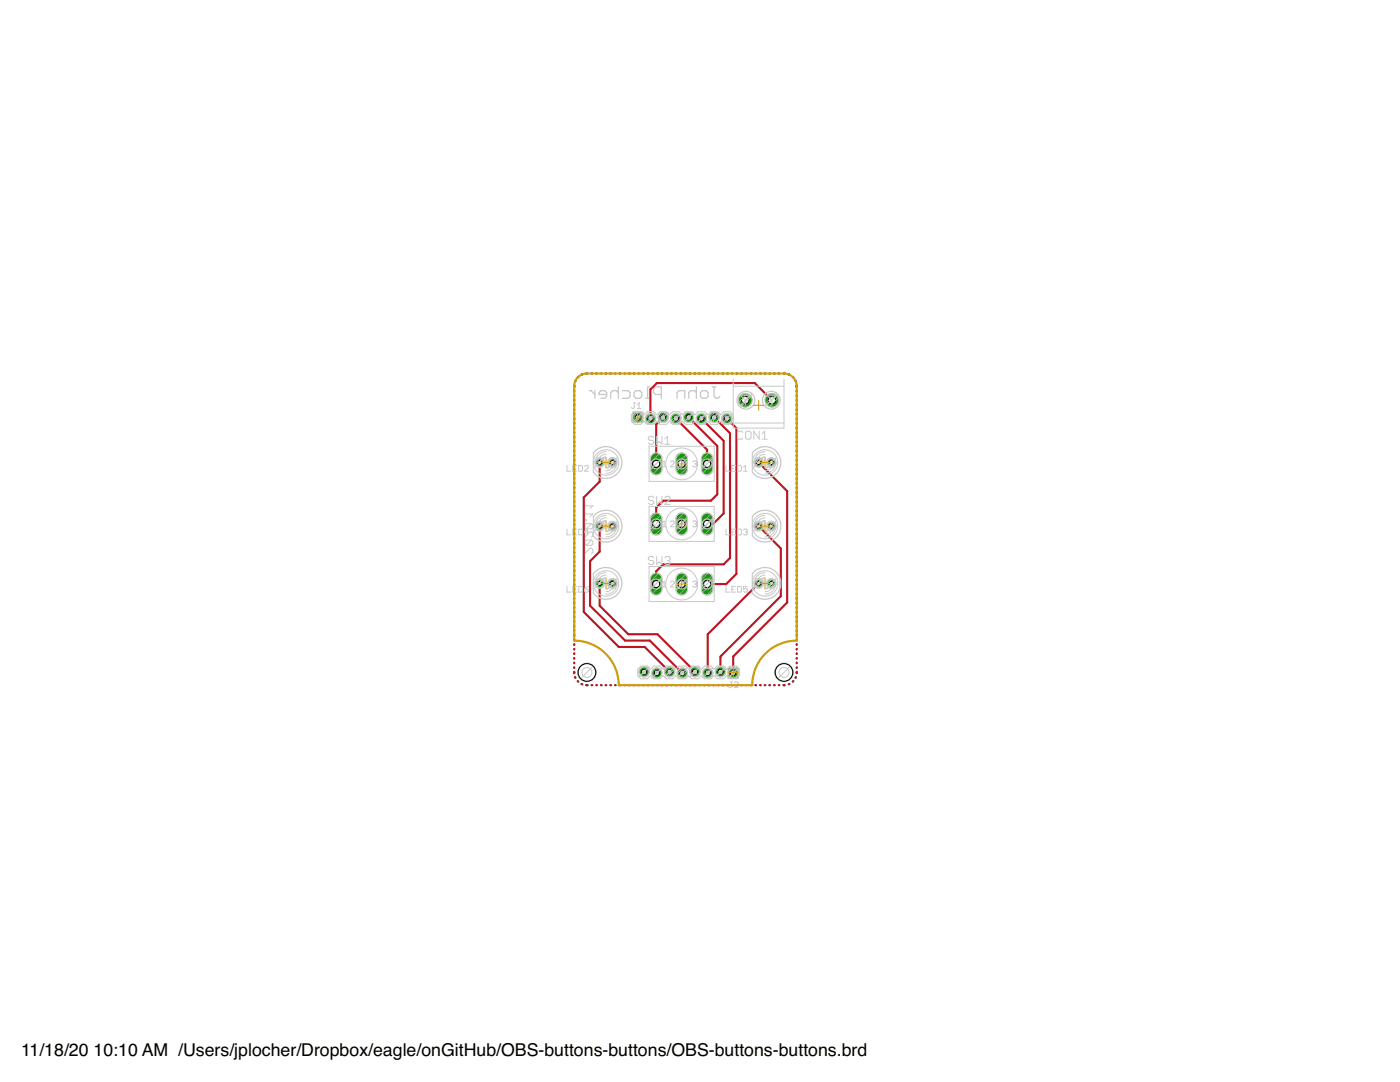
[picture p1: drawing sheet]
<svg xmlns="http://www.w3.org/2000/svg" width="279mm" height="216mm" viewBox="0 0 279 216" stroke-linecap="round" stroke-linejoin="round" font-family="sans-serif">
<defs><g id="words">
<g font-size="3.5">
<text x="4.2" y="210.7">11/18/20</text>
<text x="18.7" y="210.7">10:10 AM /Users/jplocher/Dropbox/eagle/onGitHub/OBS-buttons-buttons/OBS-buttons-buttons.brd</text>
</g>
</g></defs>
<g fill="none" stroke="#c8c8c8" stroke-width=".2">
<path d="M116.7 100.4v1.1M116.7 102v1.1M116.7 103.7h.3v.2h-.3zM116.7 106.1v1.1l1.1-1.1h.2l.3 .3v.5l-.3 .3M116.7 109.4v1l1.1-1h.2l.3 .3v.5l-.3 .2M116.7 102.6h1.6l-.5 .5M116.7 100.9h1.6l-.5 .6M118 104.5h-1l-.3 .3v.5l.3 .2M118 107.8h-1l-.3 .2v.5l.3 .3M118 104.5l.3 .3v.5l-.3 .2h-1M118 107.8l.3 .2v.5l-.3 .3h-1M118 107.8l-1 1"/>
<path d="M118 104.5l-1 1"/>
</g>
<g fill="none" stroke="#c8c8c8" stroke-width=".25">
<path d="M117.6 78h.4l.7 .7M118.7 78v1.5M121.1 78.7h-1.6v-.4l.4-.3h.8l.4 .3v.8l-.4 .4h-.8M123.4 78.3l-.4-.3h-.7l-.4 .3v1.2M123.4 77.2v2.3M124.2 78h1.1l.4 .3v.8l-.4 .4h-1.1M126.6 78.3l.3-.3h.8l.4 .3v.8l-.4 .4h-.8l-.3-.4zM128.9 79.5h.7M129.6 77.2h-.4v2.3M132 78.7h-1.2l-.3-.4v-.7l.3-.4h1.2v2.3M135.1 79.5v-1.2l.4-.3h1.2v1.5M139 78.3l-.4-.3h-.8l-.3 .3v1.2"/>
<path d="M139 77.2v2.3M139.8 78.3l.4-.3h.7l.4 .3v.8l-.4 .4h-.7l-.4-.4zM142.1 77.2h.8M142.5 77.2v1.9l.4 .4h.4l.4-.4"/>
</g>
<g fill="#c8c8c8" stroke="#c8c8c8" stroke-width=".2">
<circle cx="117.1" cy="134.2" r="1.84"/>
<circle cx="156.5" cy="134.2" r="1.84"/>
<circle cx="148.7" cy="79.9" r="1.38"/>
<circle cx="154.1" cy="79.9" r="1.38"/>
<circle cx="129.8" cy="83.5" r="1.04"/>
<circle cx="132.4" cy="83.3" r="1.04"/>
<circle cx="134.9" cy="83.5" r="1.04"/>
<circle cx="137.4" cy="83.3" r="1.04"/>
<circle cx="140" cy="83.5" r="1.04"/>
<circle cx="142.5" cy="83.3" r="1.04"/>
<circle cx="145.1" cy="83.5" r="1.04"/>
<circle cx="143.8" cy="134" r="1.04"/>
<circle cx="141.2" cy="134.3" r="1.04"/>
<circle cx="138.7" cy="134" r="1.04"/>
<circle cx="136.2" cy="134.3" r="1.04"/>
<circle cx="133.6" cy="134" r="1.04"/>
<circle cx="131.1" cy="134.3" r="1.04"/>
<circle cx="128.5" cy="134" r="1.04"/>
</g>
<g fill="#c8c8c8" stroke="#c8c8c8" stroke-width=".2">
<path d="M130.3 90.6a1.16 1.16 0 0 1 1.8 .8v2.4a1.16 1.16 0 0 1-1.1 1 1.16 1.16 0 0 1-1.2-1v-2.4z"/>
<path d="M135.3 90.6a1.16 1.16 0 0 1 1.9 .8v2.4a1.16 1.16 0 0 1-1.2 1 1.16 1.16 0 0 1-1.1-1v-2.4z"/>
<path d="M140.4 90.6a1.16 1.16 0 0 1 1.9 .8v2.4a1.16 1.16 0 0 1-1.2 1 1.16 1.16 0 0 1-1.1-1v-2.4z"/>
<path d="M130 102.8a1.16 1.16 0 0 1 1.3-.4 1.16 1.16 0 0 1 .8 1v2.4a1.16 1.16 0 0 1-1.1 1 1.16 1.16 0 0 1-1.2-1v-2.4z"/>
<path d="M135.1 102.8a1.16 1.16 0 0 1 1.2-.4 1.16 1.16 0 0 1 .9 1v2.4a1.16 1.16 0 0 1-1.2 1 1.16 1.16 0 0 1-1.1-1v-2.4z"/>
<path d="M140.2 102.8a1.16 1.16 0 0 1 1.2-.4 1.16 1.16 0 0 1 .9 1v2.4a1.16 1.16 0 0 1-1.2 1 1.16 1.16 0 0 1-1.1-1v-2.4z"/>
<path d="M130 114.8a1.16 1.16 0 0 1 1.3-.4 1.16 1.16 0 0 1 .8 .9v2.5a1.16 1.16 0 0 1-1.1 1 1.16 1.16 0 0 1-1.2-1v-2.5z"/>
<path d="M135.1 114.8a1.16 1.16 0 0 1 1.2-.4 1.16 1.16 0 0 1 .9 .9v2.5a1.16 1.16 0 0 1-1.2 1 1.16 1.16 0 0 1-1.1-1v-2.5z"/>
<path d="M140.2 114.8a1.16 1.16 0 0 1 1.2-.4 1.16 1.16 0 0 1 .9 .9v2.5a1.16 1.16 0 0 1-1.2 1 1.16 1.16 0 0 1-1.1-1v-2.5z"/>
<path d="M126.2 82.2h2.1v2.1h-2.1z"/>
<path d="M145.3 133.3h2.1v2h-2.1z"/>
<circle cx="153.9" cy="92.3" r=".83"/>
<circle cx="151.4" cy="92.3" r=".83"/>
<circle cx="122.2" cy="92.3" r=".83"/>
<circle cx="119.7" cy="92.3" r=".83"/>
<circle cx="153.9" cy="105" r=".83"/>
<circle cx="151.4" cy="105" r=".83"/>
<circle cx="122.2" cy="105" r=".83"/>
<circle cx="119.7" cy="105" r=".83"/>
<circle cx="153.9" cy="116.4" r=".83"/>
<circle cx="151.4" cy="116.4" r=".83"/>
<circle cx="122.2" cy="116.4" r=".83"/>
<circle cx="119.7" cy="116.4" r=".83"/>
</g>
<g fill="none" stroke="#3232c8" stroke-width=".42">
<path d="M114.6 76.9v.3M114.6 78v.1M114.6 78.9v.1M114.6 79.8v.1M114.8 76v.1M115.4 75.2l-.1 .1M116.2 74.7l-.1 .1M117 74.5h.3M118.1 74.5h.1M119 74.5h.1M119.9 74.5h.2M120.9 74.5h.1"/>
<path d="M121.8 74.5h.1M122.7 74.5h.2M123.7 74.5h.1M124.6 74.5h.1M125.5 74.5h.2M126.5 74.5h.1M127.4 74.5h.1M128.3 74.5h.2M129.3 74.5h.1M130.2 74.5h.1M131.1 74.5h.2M132.1 74.5h.1"/>
<path d="M133 74.5h.1M133.9 74.5h.2M134.9 74.5h.1M135.8 74.5h.1M136.7 74.5h.2M137.7 74.5h.1M138.6 74.5h.1M139.6 74.5h.1M140.5 74.5h.1M141.4 74.5h.1M142.3 74.5h.2M143.3 74.5h.1"/>
<path d="M144.2 74.5h.1M145.1 74.5h.2M146.1 74.5h.1M147 74.5h.1M148 74.5h.1M148.9 74.5h.1M149.8 74.5h.1M150.7 74.5h.2M151.7 74.5h.1M152.6 74.5h.1M153.5 74.5h.2M154.5 74.5h.1"/>
<path d="M155.4 74.5h.1M156.4 74.5h.2M157.4 74.7l.1 .1M158.2 75.2l.1 .1M158.8 76v.1M159 76.9v.3M159 78v.1M159 78.9v.1M159 79.8v.1M114.6 80.7v.1M114.6 81.7v.1M114.6 82.6v.1"/>
<path d="M114.6 83.5v.1M114.6 84.4v.1M114.6 85.3v.1M114.6 86.3v.1M114.6 87.2v.1M114.6 88.1v.1M114.6 89v.1M114.6 89.9v.1M114.6 90.8v.2M114.6 91.8v.1M114.6 92.7v.1M114.6 93.6v.1"/>
<path d="M114.6 94.5v.1M114.6 95.5v.1M114.6 96.4v.1M114.6 97.3v.1M114.6 98.2v.1M114.6 99.1v.1M159 80.7v.1M159 81.7v.1M159 82.6v.1M159 83.5v.1M159 84.4v.1M159 85.3v.1"/>
<path d="M159 86.3v.1M159 87.2v.1M159 88.1v.1M159 89v.1M159 89.9v.1M159 90.8v.2M159 91.8v.1M159 92.7v.1M159 93.6v.1M159 94.5v.1M159 95.5v.1M159 96.4v.1"/>
<path d="M159 97.3v.1M159 98.2v.1M159 99.1v.1M114.6 100.1v.1M114.6 101v.1M114.6 101.9v.1M114.6 102.8v.1M114.6 103.7v.1M114.6 104.6v.2M114.6 105.6v.1M114.6 106.5v.1M114.6 107.4v.1"/>
<path d="M114.6 108.3v.1M114.6 109.2v.1M114.6 110.2v.1M114.6 111.1v.1M114.6 112v.1M114.6 112.9v.1M114.6 113.8v.1M114.6 114.8v.1M114.6 115.7v.1M114.6 116.6v.1M114.6 117.5v.1M114.6 118.4v.2"/>
<path d="M114.6 119.4v.1M159 100.1v.1M159 101v.1M159 101.9v.1M159 102.8v.1M159 103.7v.1M159 104.6v.2M159 105.6v.1M159 106.5v.1M159 107.4v.1M159 108.3v.1M159 109.2v.1"/>
<path d="M159 110.2v.1M159 111.1v.1M159 112v.1M159 112.9v.1M159 113.8v.1M159 114.8v.1M159 115.7v.1M159 116.6v.1M159 117.5v.1M159 118.4v.2M159 119.4v.1M114.6 120.3v.1"/>
<path d="M114.6 121.2v.1M114.6 122.1v.1M114.6 123v.1M114.6 124v.1M114.6 124.9v.1M114.6 125.8v.1M114.6 126.7v.1M114.6 127.6v.1M114.6 128.5v.2M114.6 129.5v.1M114.6 130.4v.1M114.6 131.3v.1"/>
<path d="M114.6 132.2v.1M114.6 133.2v.1M114.6 134.1v.2M114.8 135.1v.2M115.3 135.9l.1 .1M116.1 136.5h.1M117 136.7h.3M118.1 136.7h.1M119 136.7h.1M119.9 136.7h.2M120.9 136.7h.1M121.8 136.7h.1"/>
<path d="M122.7 136.7h.2M123.7 136.7h.1M124.6 136.7h.1M125.5 136.7h.2M126.5 136.7h.1M127.4 136.7h.1M128.3 136.7h.2M129.3 136.7h.1M130.2 136.7h.1M131.1 136.7h.2M132.1 136.7h.1M133 136.7h.1"/>
<path d="M133.9 136.7h.2M134.9 136.7h.1M135.8 136.7h.1M136.7 136.7h.2M137.7 136.7h.1M138.6 136.7h.1M139.6 136.7h.1M140.5 136.7h.1M141.4 136.7h.1M142.3 136.7h.2M143.3 136.7h.1M144.2 136.7h.1"/>
<path d="M145.1 136.7h.2M146.1 136.7h.1M147 136.7h.1M148 136.7h.1M148.9 136.7h.1M149.8 136.7h.1M150.7 136.7h.2M151.7 136.7h.1M152.6 136.7h.1M153.5 136.7h.2M154.5 136.7h.1M155.4 136.7h.1"/>
<path d="M156.4 136.7h.2M157.5 136.5h-.1M158.3 135.9l-.1 .1M158.8 135.1v.2M159 120.3v.1M159 121.2v.1M159 122.1v.1M159 123v.1M159 124v.1M159 124.9v.1M159 125.8v.1M159 126.7v.1"/>
<path d="M159 127.6v.1M159 128.5v.2M159 129.5v.1M159 130.4v.1M159 131.3v.1M159 132.2v.1M159 133.2v.1M159 134.1v.2"/>
</g>
<circle cx="153.9" cy="92.3" r=".71" fill="#19960e" stroke="#19960e" stroke-width=".2"/>
<circle cx="153.9" cy="92.3" r=".4" fill="#fff" stroke="#000" stroke-width=".2"/>
<circle cx="151.4" cy="92.3" r=".71" fill="#19960e" stroke="#19960e" stroke-width=".2"/>
<circle cx="151.4" cy="92.3" r=".4" fill="#fff" stroke="#000" stroke-width=".2"/>
<circle cx="122.2" cy="92.3" r=".71" fill="#19960e" stroke="#19960e" stroke-width=".2"/>
<circle cx="122.2" cy="92.3" r=".4" fill="#fff" stroke="#000" stroke-width=".2"/>
<circle cx="119.7" cy="92.3" r=".71" fill="#19960e" stroke="#19960e" stroke-width=".2"/>
<circle cx="119.7" cy="92.3" r=".4" fill="#fff" stroke="#000" stroke-width=".2"/>
<circle cx="153.9" cy="105" r=".71" fill="#19960e" stroke="#19960e" stroke-width=".2"/>
<circle cx="153.9" cy="105" r=".4" fill="#fff" stroke="#000" stroke-width=".2"/>
<circle cx="151.4" cy="105" r=".71" fill="#19960e" stroke="#19960e" stroke-width=".2"/>
<circle cx="151.4" cy="105" r=".4" fill="#fff" stroke="#000" stroke-width=".2"/>
<circle cx="122.2" cy="105" r=".71" fill="#19960e" stroke="#19960e" stroke-width=".2"/>
<circle cx="122.2" cy="105" r=".4" fill="#fff" stroke="#000" stroke-width=".2"/>
<circle cx="119.7" cy="105" r=".71" fill="#19960e" stroke="#19960e" stroke-width=".2"/>
<circle cx="119.7" cy="105" r=".4" fill="#fff" stroke="#000" stroke-width=".2"/>
<circle cx="153.9" cy="116.4" r=".71" fill="#19960e" stroke="#19960e" stroke-width=".2"/>
<circle cx="153.9" cy="116.4" r=".4" fill="#fff" stroke="#000" stroke-width=".2"/>
<circle cx="151.4" cy="116.4" r=".71" fill="#19960e" stroke="#19960e" stroke-width=".2"/>
<circle cx="151.4" cy="116.4" r=".4" fill="#fff" stroke="#000" stroke-width=".2"/>
<circle cx="122.2" cy="116.4" r=".71" fill="#19960e" stroke="#19960e" stroke-width=".2"/>
<circle cx="122.2" cy="116.4" r=".4" fill="#fff" stroke="#000" stroke-width=".2"/>
<circle cx="119.7" cy="116.4" r=".71" fill="#19960e" stroke="#19960e" stroke-width=".2"/>
<circle cx="119.7" cy="116.4" r=".4" fill="#fff" stroke="#000" stroke-width=".2"/>
<path d="M131 91.5v2.1" fill="none" stroke="#19960e" stroke-width="2.1"/>
<circle cx="131" cy="92.6" r=".7" fill="#fff" stroke="#000" stroke-width=".2"/>
<path d="M136 91.5v2.1" fill="none" stroke="#19960e" stroke-width="2.1"/>
<circle cx="136" cy="92.6" r=".7" fill="#fff" stroke="#000" stroke-width=".2"/>
<path d="M141.1 91.5v2.1" fill="none" stroke="#19960e" stroke-width="2.1"/>
<circle cx="141.1" cy="92.6" r=".7" fill="#fff" stroke="#000" stroke-width=".2"/>
<path d="M131 103.5v2.1" fill="none" stroke="#19960e" stroke-width="2.1"/>
<circle cx="131" cy="104.5" r=".7" fill="#fff" stroke="#000" stroke-width=".2"/>
<path d="M136 103.5v2.1" fill="none" stroke="#19960e" stroke-width="2.1"/>
<circle cx="136" cy="104.5" r=".7" fill="#fff" stroke="#000" stroke-width=".2"/>
<path d="M141.1 103.5v2.1" fill="none" stroke="#19960e" stroke-width="2.1"/>
<circle cx="141.1" cy="104.5" r=".7" fill="#fff" stroke="#000" stroke-width=".2"/>
<path d="M131 115.5v2.1" fill="none" stroke="#19960e" stroke-width="2.1"/>
<circle cx="131" cy="116.5" r=".7" fill="#fff" stroke="#000" stroke-width=".2"/>
<path d="M136 115.5v2.1" fill="none" stroke="#19960e" stroke-width="2.1"/>
<circle cx="136" cy="116.5" r=".7" fill="#fff" stroke="#000" stroke-width=".2"/>
<path d="M141.1 115.5v2.1" fill="none" stroke="#19960e" stroke-width="2.1"/>
<circle cx="141.1" cy="116.5" r=".7" fill="#fff" stroke="#000" stroke-width=".2"/>
<circle cx="148.7" cy="79.9" r="1.27" fill="#19960e" stroke="#19960e" stroke-width=".2"/>
<circle cx="148.7" cy="79.9" r=".74" fill="#fff" stroke="#000" stroke-width=".2"/>
<circle cx="154.1" cy="79.9" r="1.27" fill="#19960e" stroke="#19960e" stroke-width=".2"/>
<circle cx="154.1" cy="79.9" r=".74" fill="#fff" stroke="#000" stroke-width=".2"/>
<path d="M126.3 82.3h1.9v1.9h-1.9z" fill="#19960e" stroke="#19960e" stroke-width=".2"/>
<circle cx="127.3" cy="83.3" r=".51" fill="#fff" stroke="#000" stroke-width=".2"/>
<circle cx="129.8" cy="83.5" r=".93" fill="#19960e" stroke="#19960e" stroke-width=".2"/>
<circle cx="129.8" cy="83.5" r=".51" fill="#fff" stroke="#000" stroke-width=".2"/>
<circle cx="132.4" cy="83.3" r=".93" fill="#19960e" stroke="#19960e" stroke-width=".2"/>
<circle cx="132.4" cy="83.3" r=".51" fill="#fff" stroke="#000" stroke-width=".2"/>
<circle cx="134.9" cy="83.5" r=".93" fill="#19960e" stroke="#19960e" stroke-width=".2"/>
<circle cx="134.9" cy="83.5" r=".51" fill="#fff" stroke="#000" stroke-width=".2"/>
<circle cx="137.4" cy="83.3" r=".93" fill="#19960e" stroke="#19960e" stroke-width=".2"/>
<circle cx="137.4" cy="83.3" r=".51" fill="#fff" stroke="#000" stroke-width=".2"/>
<circle cx="140" cy="83.5" r=".93" fill="#19960e" stroke="#19960e" stroke-width=".2"/>
<circle cx="140" cy="83.5" r=".51" fill="#fff" stroke="#000" stroke-width=".2"/>
<circle cx="142.5" cy="83.3" r=".93" fill="#19960e" stroke="#19960e" stroke-width=".2"/>
<circle cx="142.5" cy="83.3" r=".51" fill="#fff" stroke="#000" stroke-width=".2"/>
<circle cx="145.1" cy="83.5" r=".93" fill="#19960e" stroke="#19960e" stroke-width=".2"/>
<circle cx="145.1" cy="83.5" r=".51" fill="#fff" stroke="#000" stroke-width=".2"/>
<path d="M145.4 133.4h1.9v1.8h-1.9z" fill="#19960e" stroke="#19960e" stroke-width=".2"/>
<circle cx="146.3" cy="134.3" r=".51" fill="#fff" stroke="#000" stroke-width=".2"/>
<circle cx="143.8" cy="134" r=".93" fill="#19960e" stroke="#19960e" stroke-width=".2"/>
<circle cx="143.8" cy="134" r=".51" fill="#fff" stroke="#000" stroke-width=".2"/>
<circle cx="141.2" cy="134.3" r=".93" fill="#19960e" stroke="#19960e" stroke-width=".2"/>
<circle cx="141.2" cy="134.3" r=".51" fill="#fff" stroke="#000" stroke-width=".2"/>
<circle cx="138.7" cy="134" r=".93" fill="#19960e" stroke="#19960e" stroke-width=".2"/>
<circle cx="138.7" cy="134" r=".51" fill="#fff" stroke="#000" stroke-width=".2"/>
<circle cx="136.2" cy="134.3" r=".93" fill="#19960e" stroke="#19960e" stroke-width=".2"/>
<circle cx="136.2" cy="134.3" r=".51" fill="#fff" stroke="#000" stroke-width=".2"/>
<circle cx="133.6" cy="134" r=".93" fill="#19960e" stroke="#19960e" stroke-width=".2"/>
<circle cx="133.6" cy="134" r=".51" fill="#fff" stroke="#000" stroke-width=".2"/>
<circle cx="131.1" cy="134.3" r=".93" fill="#19960e" stroke="#19960e" stroke-width=".2"/>
<circle cx="131.1" cy="134.3" r=".51" fill="#fff" stroke="#000" stroke-width=".2"/>
<circle cx="128.5" cy="134" r=".93" fill="#19960e" stroke="#19960e" stroke-width=".2"/>
<circle cx="128.5" cy="134" r=".51" fill="#fff" stroke="#000" stroke-width=".2"/>
<g fill="none" stroke="#bf1421" stroke-width=".42">
<path d="M114.6 76.9v.3M114.6 78v.1M114.6 78.9v.1M114.6 79.8v.1M114.8 76v.1M115.4 75.2l-.1 .1M116.2 74.7l-.1 .1M117 74.5h.3M118.1 74.5h.1M119 74.5h.1M119.9 74.5h.2M120.9 74.5h.1"/>
<path d="M121.8 74.5h.1M122.7 74.5h.2M123.7 74.5h.1M124.6 74.5h.1M125.5 74.5h.2M126.5 74.5h.1M127.4 74.5h.1M128.3 74.5h.2M129.3 74.5h.1M130.2 74.5h.1M131.1 74.5h.2M132.1 74.5h.1"/>
<path d="M133 74.5h.1M133.9 74.5h.2M134.9 74.5h.1M135.8 74.5h.1M136.7 74.5h.2M137.7 74.5h.1M138.6 74.5h.1M139.6 74.5h.1M140.5 74.5h.1M141.4 74.5h.1M142.3 74.5h.2M143.3 74.5h.1"/>
<path d="M144.2 74.5h.1M145.1 74.5h.2M146.1 74.5h.1M147 74.5h.1M148 74.5h.1M148.9 74.5h.1M149.8 74.5h.1M150.7 74.5h.2M151.7 74.5h.1M152.6 74.5h.1M153.5 74.5h.2M154.1 79.9l-3.5-3.5h-19.5l-1.3 1.3v5.8"/>
<path d="M154.5 74.5h.1M155.4 74.5h.1M156.4 74.5h.2M157.4 74.7l.1 .1M158.2 75.2l.1 .1M158.8 76v.1M159 76.9v.3M159 78v.1M159 78.9v.1M159 79.8v.1M114.6 80.7v.1M114.6 81.7v.1"/>
<path d="M114.6 82.6v.1M114.6 83.5v.1M114.6 84.4v.1M114.6 85.3v.1M114.6 86.3v.1M114.6 87.2v.1M114.6 88.1v.1M114.6 89v.1M114.6 89.9v.1M114.6 90.8v.2M114.6 91.8v.1M114.6 92.7v.1"/>
<path d="M114.6 93.6v.1M114.6 94.5v.1M114.6 95.5v.1M114.6 96.4v.1M114.6 97.3v.1M114.6 98.2v.1M114.6 99.1v.1M119.7 92.3v3.8l-3.2 3.2v22.8l7 7h5.2l4.9 4.9M132.4 83.3l-1.4 1.4v7.9M134.9 83.5l6.2 6.2v2.9M137.4 83.3l5.8 5.7v9.6l-1.3 1.3h-9.5l-1.4 1.4v3.2M140 83.5l4.4 4.5v14.4l-2.1 2.1h-1.2"/>
<path d="M142.5 83.3l3.2 3.1v24.9l-1.3 1.3h-12l-1.4 1.4v2.5M145.1 83.5l1.9 1.9v29.1l-2.1 2h-3.8M151.4 92.3l5.7 5.7v22.2l-10.8 10.8v3.3M159 80.7v.1M159 81.7v.1M159 82.6v.1M159 83.5v.1M159 84.4v.1M159 85.3v.1M159 86.3v.1M159 87.2v.1M159 88.1v.1"/>
<path d="M159 89v.1M159 89.9v.1M159 90.8v.2M159 91.8v.1M159 92.7v.1M159 93.6v.1M159 94.5v.1M159 95.5v.1M159 96.4v.1M159 97.3v.1M159 98.2v.1M159 99.1v.1"/>
<path d="M114.6 100.1v.1M114.6 101v.1M114.6 101.9v.1M114.6 102.8v.1M114.6 103.7v.1M114.6 104.6v.2M114.6 105.6v.1M114.6 106.5v.1M114.6 107.4v.1M114.6 108.3v.1M114.6 109.2v.1M114.6 110.2v.1"/>
<path d="M114.6 111.1v.1M114.6 112v.1M114.6 112.9v.1M114.6 113.8v.1M114.6 114.8v.1M114.6 115.7v.1M114.6 116.6v.1M114.6 117.5v.1M114.6 118.4v.2M114.6 119.4v.1M119.7 105v5.1l-1.9 1.9v8.9l7 6.9h4.9l6.5 6.5M119.7 116.4v4.5l5.7 5.7h5.8l7.5 7.4"/>
<path d="M151.4 105l4.4 4.4v9.6l-12 12v3M151.4 116.4l-10.2 10.2v7.7M159 100.1v.1M159 101v.1M159 101.9v.1M159 102.8v.1M159 103.7v.1M159 104.6v.2M159 105.6v.1M159 106.5v.1M159 107.4v.1M159 108.3v.1"/>
<path d="M159 109.2v.1M159 110.2v.1M159 111.1v.1M159 112v.1M159 112.9v.1M159 113.8v.1M159 114.8v.1M159 115.7v.1M159 116.6v.1M159 117.5v.1M159 118.4v.2M159 119.4v.1"/>
<path d="M114.6 120.3v.1M114.6 121.2v.1M114.6 122.1v.1M114.6 123v.1M114.6 124v.1M114.6 124.9v.1M114.6 125.8v.1M114.6 126.7v.1M114.6 127.6v.1M114.6 128.5v.2M114.6 129.5v.1M114.6 130.4v.1"/>
<path d="M114.6 131.3v.1M114.6 132.2v.1M114.6 133.2v.1M114.6 134.1v.2M114.8 135.1v.2M115.3 135.9l.1 .1M116.1 136.5h.1M117 136.7h.3M118.1 136.7h.1M119 136.7h.1M119.9 136.7h.2M120.9 136.7h.1"/>
<path d="M121.8 136.7h.1M122.7 136.7h.2M123.7 136.7h.1M124.6 136.7h.1M125.5 136.7h.2M126.5 136.7h.1M127.4 136.7h.1M128.3 136.7h.2M129.3 136.7h.1M130.2 136.7h.1M131.1 136.7h.2M132.1 136.7h.1"/>
<path d="M133 136.7h.1M133.9 136.7h.2M134.9 136.7h.1M135.8 136.7h.1M136.7 136.7h.2M137.7 136.7h.1M138.6 136.7h.1M139.6 136.7h.1M140.5 136.7h.1M141.4 136.7h.1M142.3 136.7h.2M143.3 136.7h.1"/>
<path d="M144.2 136.7h.1M145.1 136.7h.2M146.1 136.7h.1M147 136.7h.1M148 136.7h.1M148.9 136.7h.1M149.8 136.7h.1M150.7 136.7h.2M151.7 136.7h.1M152.6 136.7h.1M153.5 136.7h.2M154.5 136.7h.1"/>
<path d="M155.4 136.7h.1M156.4 136.7h.2M157.5 136.5h-.1M158.3 135.9l-.1 .1M158.8 135.1v.2M159 120.3v.1M159 121.2v.1M159 122.1v.1M159 123v.1M159 124v.1M159 124.9v.1M159 125.8v.1"/>
<path d="M159 126.7v.1M159 127.6v.1M159 128.5v.2M159 129.5v.1M159 130.4v.1M159 131.3v.1M159 132.2v.1M159 133.2v.1M159 134.1v.2"/>
</g>
<circle cx="153.9" cy="92.3" r=".71" fill="#19960e" stroke="#19960e" stroke-width=".2"/>
<circle cx="153.9" cy="92.3" r=".4" fill="#fff" stroke="#000" stroke-width=".2"/>
<circle cx="151.4" cy="92.3" r=".71" fill="#19960e" stroke="#19960e" stroke-width=".2"/>
<circle cx="151.4" cy="92.3" r=".4" fill="#fff" stroke="#000" stroke-width=".2"/>
<circle cx="122.2" cy="92.3" r=".71" fill="#19960e" stroke="#19960e" stroke-width=".2"/>
<circle cx="122.2" cy="92.3" r=".4" fill="#fff" stroke="#000" stroke-width=".2"/>
<circle cx="119.7" cy="92.3" r=".71" fill="#19960e" stroke="#19960e" stroke-width=".2"/>
<circle cx="119.7" cy="92.3" r=".4" fill="#fff" stroke="#000" stroke-width=".2"/>
<circle cx="153.9" cy="105" r=".71" fill="#19960e" stroke="#19960e" stroke-width=".2"/>
<circle cx="153.9" cy="105" r=".4" fill="#fff" stroke="#000" stroke-width=".2"/>
<circle cx="151.4" cy="105" r=".71" fill="#19960e" stroke="#19960e" stroke-width=".2"/>
<circle cx="151.4" cy="105" r=".4" fill="#fff" stroke="#000" stroke-width=".2"/>
<circle cx="122.2" cy="105" r=".71" fill="#19960e" stroke="#19960e" stroke-width=".2"/>
<circle cx="122.2" cy="105" r=".4" fill="#fff" stroke="#000" stroke-width=".2"/>
<circle cx="119.7" cy="105" r=".71" fill="#19960e" stroke="#19960e" stroke-width=".2"/>
<circle cx="119.7" cy="105" r=".4" fill="#fff" stroke="#000" stroke-width=".2"/>
<circle cx="153.9" cy="116.4" r=".71" fill="#19960e" stroke="#19960e" stroke-width=".2"/>
<circle cx="153.9" cy="116.4" r=".4" fill="#fff" stroke="#000" stroke-width=".2"/>
<circle cx="151.4" cy="116.4" r=".71" fill="#19960e" stroke="#19960e" stroke-width=".2"/>
<circle cx="151.4" cy="116.4" r=".4" fill="#fff" stroke="#000" stroke-width=".2"/>
<circle cx="122.2" cy="116.4" r=".71" fill="#19960e" stroke="#19960e" stroke-width=".2"/>
<circle cx="122.2" cy="116.4" r=".4" fill="#fff" stroke="#000" stroke-width=".2"/>
<circle cx="119.7" cy="116.4" r=".71" fill="#19960e" stroke="#19960e" stroke-width=".2"/>
<circle cx="119.7" cy="116.4" r=".4" fill="#fff" stroke="#000" stroke-width=".2"/>
<path d="M131 91.5v2.1" fill="none" stroke="#19960e" stroke-width="2.1"/>
<circle cx="131" cy="92.6" r=".7" fill="#fff" stroke="#000" stroke-width=".2"/>
<path d="M136 91.5v2.1" fill="none" stroke="#19960e" stroke-width="2.1"/>
<circle cx="136" cy="92.6" r=".7" fill="#fff" stroke="#000" stroke-width=".2"/>
<path d="M141.1 91.5v2.1" fill="none" stroke="#19960e" stroke-width="2.1"/>
<circle cx="141.1" cy="92.6" r=".7" fill="#fff" stroke="#000" stroke-width=".2"/>
<path d="M131 103.5v2.1" fill="none" stroke="#19960e" stroke-width="2.1"/>
<circle cx="131" cy="104.5" r=".7" fill="#fff" stroke="#000" stroke-width=".2"/>
<path d="M136 103.5v2.1" fill="none" stroke="#19960e" stroke-width="2.1"/>
<circle cx="136" cy="104.5" r=".7" fill="#fff" stroke="#000" stroke-width=".2"/>
<path d="M141.1 103.5v2.1" fill="none" stroke="#19960e" stroke-width="2.1"/>
<circle cx="141.1" cy="104.5" r=".7" fill="#fff" stroke="#000" stroke-width=".2"/>
<path d="M131 115.5v2.1" fill="none" stroke="#19960e" stroke-width="2.1"/>
<circle cx="131" cy="116.5" r=".7" fill="#fff" stroke="#000" stroke-width=".2"/>
<path d="M136 115.5v2.1" fill="none" stroke="#19960e" stroke-width="2.1"/>
<circle cx="136" cy="116.5" r=".7" fill="#fff" stroke="#000" stroke-width=".2"/>
<path d="M141.1 115.5v2.1" fill="none" stroke="#19960e" stroke-width="2.1"/>
<circle cx="141.1" cy="116.5" r=".7" fill="#fff" stroke="#000" stroke-width=".2"/>
<circle cx="148.7" cy="79.9" r="1.27" fill="#19960e" stroke="#19960e" stroke-width=".2"/>
<circle cx="148.7" cy="79.9" r=".74" fill="#fff" stroke="#000" stroke-width=".2"/>
<circle cx="154.1" cy="79.9" r="1.27" fill="#19960e" stroke="#19960e" stroke-width=".2"/>
<circle cx="154.1" cy="79.9" r=".74" fill="#fff" stroke="#000" stroke-width=".2"/>
<path d="M126.3 82.3h1.9v1.9h-1.9z" fill="#19960e" stroke="#19960e" stroke-width=".2"/>
<circle cx="127.3" cy="83.3" r=".51" fill="#fff" stroke="#000" stroke-width=".2"/>
<circle cx="129.8" cy="83.5" r=".93" fill="#19960e" stroke="#19960e" stroke-width=".2"/>
<circle cx="129.8" cy="83.5" r=".51" fill="#fff" stroke="#000" stroke-width=".2"/>
<circle cx="132.4" cy="83.3" r=".93" fill="#19960e" stroke="#19960e" stroke-width=".2"/>
<circle cx="132.4" cy="83.3" r=".51" fill="#fff" stroke="#000" stroke-width=".2"/>
<circle cx="134.9" cy="83.5" r=".93" fill="#19960e" stroke="#19960e" stroke-width=".2"/>
<circle cx="134.9" cy="83.5" r=".51" fill="#fff" stroke="#000" stroke-width=".2"/>
<circle cx="137.4" cy="83.3" r=".93" fill="#19960e" stroke="#19960e" stroke-width=".2"/>
<circle cx="137.4" cy="83.3" r=".51" fill="#fff" stroke="#000" stroke-width=".2"/>
<circle cx="140" cy="83.5" r=".93" fill="#19960e" stroke="#19960e" stroke-width=".2"/>
<circle cx="140" cy="83.5" r=".51" fill="#fff" stroke="#000" stroke-width=".2"/>
<circle cx="142.5" cy="83.3" r=".93" fill="#19960e" stroke="#19960e" stroke-width=".2"/>
<circle cx="142.5" cy="83.3" r=".51" fill="#fff" stroke="#000" stroke-width=".2"/>
<circle cx="145.1" cy="83.5" r=".93" fill="#19960e" stroke="#19960e" stroke-width=".2"/>
<circle cx="145.1" cy="83.5" r=".51" fill="#fff" stroke="#000" stroke-width=".2"/>
<path d="M145.4 133.4h1.9v1.8h-1.9z" fill="#19960e" stroke="#19960e" stroke-width=".2"/>
<circle cx="146.3" cy="134.3" r=".51" fill="#fff" stroke="#000" stroke-width=".2"/>
<circle cx="143.8" cy="134" r=".93" fill="#19960e" stroke="#19960e" stroke-width=".2"/>
<circle cx="143.8" cy="134" r=".51" fill="#fff" stroke="#000" stroke-width=".2"/>
<circle cx="141.2" cy="134.3" r=".93" fill="#19960e" stroke="#19960e" stroke-width=".2"/>
<circle cx="141.2" cy="134.3" r=".51" fill="#fff" stroke="#000" stroke-width=".2"/>
<circle cx="138.7" cy="134" r=".93" fill="#19960e" stroke="#19960e" stroke-width=".2"/>
<circle cx="138.7" cy="134" r=".51" fill="#fff" stroke="#000" stroke-width=".2"/>
<circle cx="136.2" cy="134.3" r=".93" fill="#19960e" stroke="#19960e" stroke-width=".2"/>
<circle cx="136.2" cy="134.3" r=".51" fill="#fff" stroke="#000" stroke-width=".2"/>
<circle cx="133.6" cy="134" r=".93" fill="#19960e" stroke="#19960e" stroke-width=".2"/>
<circle cx="133.6" cy="134" r=".51" fill="#fff" stroke="#000" stroke-width=".2"/>
<circle cx="131.1" cy="134.3" r=".93" fill="#19960e" stroke="#19960e" stroke-width=".2"/>
<circle cx="131.1" cy="134.3" r=".51" fill="#fff" stroke="#000" stroke-width=".2"/>
<circle cx="128.5" cy="134" r=".93" fill="#19960e" stroke="#19960e" stroke-width=".2"/>
<circle cx="128.5" cy="134" r=".51" fill="#fff" stroke="#000" stroke-width=".2"/>
<g fill="#c8c8c8" stroke="#c8c8c8" stroke-width=".2">
<circle cx="117.1" cy="134.2" r="1.84"/>
<circle cx="156.5" cy="134.2" r="1.84"/>
<circle cx="148.7" cy="79.9" r="1.38"/>
<circle cx="154.1" cy="79.9" r="1.38"/>
<circle cx="129.8" cy="83.5" r="1.04"/>
<circle cx="132.4" cy="83.3" r="1.04"/>
<circle cx="134.9" cy="83.5" r="1.04"/>
<circle cx="137.4" cy="83.3" r="1.04"/>
<circle cx="140" cy="83.5" r="1.04"/>
<circle cx="142.5" cy="83.3" r="1.04"/>
<circle cx="145.1" cy="83.5" r="1.04"/>
<circle cx="143.8" cy="134" r="1.04"/>
<circle cx="141.2" cy="134.3" r="1.04"/>
<circle cx="138.7" cy="134" r="1.04"/>
<circle cx="136.2" cy="134.3" r="1.04"/>
<circle cx="133.6" cy="134" r="1.04"/>
<circle cx="131.1" cy="134.3" r="1.04"/>
<circle cx="128.5" cy="134" r="1.04"/>
</g>
<g fill="#c8c8c8" stroke="#c8c8c8" stroke-width=".2">
<path d="M130.3 90.6a1.16 1.16 0 0 1 1.8 .8v2.4a1.16 1.16 0 0 1-1.1 1 1.16 1.16 0 0 1-1.2-1v-2.4z"/>
<path d="M135.3 90.6a1.16 1.16 0 0 1 1.9 .8v2.4a1.16 1.16 0 0 1-1.2 1 1.16 1.16 0 0 1-1.1-1v-2.4z"/>
<path d="M140.4 90.6a1.16 1.16 0 0 1 1.9 .8v2.4a1.16 1.16 0 0 1-1.2 1 1.16 1.16 0 0 1-1.1-1v-2.4z"/>
<path d="M130 102.8a1.16 1.16 0 0 1 1.3-.4 1.16 1.16 0 0 1 .8 1v2.4a1.16 1.16 0 0 1-1.1 1 1.16 1.16 0 0 1-1.2-1v-2.4z"/>
<path d="M135.1 102.8a1.16 1.16 0 0 1 1.2-.4 1.16 1.16 0 0 1 .9 1v2.4a1.16 1.16 0 0 1-1.2 1 1.16 1.16 0 0 1-1.1-1v-2.4z"/>
<path d="M140.2 102.8a1.16 1.16 0 0 1 1.2-.4 1.16 1.16 0 0 1 .9 1v2.4a1.16 1.16 0 0 1-1.2 1 1.16 1.16 0 0 1-1.1-1v-2.4z"/>
<path d="M130 114.8a1.16 1.16 0 0 1 1.3-.4 1.16 1.16 0 0 1 .8 .9v2.5a1.16 1.16 0 0 1-1.1 1 1.16 1.16 0 0 1-1.2-1v-2.5z"/>
<path d="M135.1 114.8a1.16 1.16 0 0 1 1.2-.4 1.16 1.16 0 0 1 .9 .9v2.5a1.16 1.16 0 0 1-1.2 1 1.16 1.16 0 0 1-1.1-1v-2.5z"/>
<path d="M140.2 114.8a1.16 1.16 0 0 1 1.2-.4 1.16 1.16 0 0 1 .9 .9v2.5a1.16 1.16 0 0 1-1.2 1 1.16 1.16 0 0 1-1.1-1v-2.5z"/>
<path d="M126.2 82.2h2.1v2.1h-2.1z"/>
<path d="M145.3 133.3h2.1v2h-2.1z"/>
<path d="M142.3 83.1h.5v.6h-.5z"/>
<path d="M139.7 83.1h.5v.6h-.5z"/>
<path d="M137.2 83.1h.5v.6h-.5z"/>
<path d="M134.6 83.1h.5v.6h-.5z"/>
<path d="M132.1 83.1h.5v.6h-.5z"/>
<path d="M129.6 83.1h.5v.6h-.5z"/>
<path d="M127 83.1h.5v.6h-.5z"/>
<path d="M144.8 83.1h.5v.6h-.5z"/>
<path d="M130.8 133.9h.5v.5h-.5z"/>
<path d="M133.4 133.9h.5v.5h-.5z"/>
<path d="M135.9 133.9h.5v.5h-.5z"/>
<path d="M138.5 133.9h.5v.5h-.5z"/>
<path d="M141 133.9h.5v.5h-.5z"/>
<path d="M143.5 133.9h.5v.5h-.5z"/>
<path d="M146.1 133.9h.5v.5h-.5z"/>
<path d="M128.3 133.9h.5v.5h-.5z"/>
<circle cx="153.9" cy="92.3" r=".83"/>
<circle cx="151.4" cy="92.3" r=".83"/>
<circle cx="122.2" cy="92.3" r=".83"/>
<circle cx="119.7" cy="92.3" r=".83"/>
<circle cx="153.9" cy="105" r=".83"/>
<circle cx="151.4" cy="105" r=".83"/>
<circle cx="122.2" cy="105" r=".83"/>
<circle cx="119.7" cy="105" r=".83"/>
<circle cx="153.9" cy="116.4" r=".83"/>
<circle cx="151.4" cy="116.4" r=".83"/>
<circle cx="122.2" cy="116.4" r=".83"/>
<circle cx="119.7" cy="116.4" r=".83"/>
</g>
<g fill="none" stroke="#c8c8c8" stroke-width=".2">
<path d="M146.3 75.7v9.7h10.2v-9.7M146.3 77.1h10.2M147.7 78.8h2.1l-1.1 1.1zM148.7 79.9v1M153 78.8h2.1l-1 1.1zM154.1 79.9v1M113.2 92.9v1.1h.7M114.3 93.5h.4M115.1 92.9h-.8v1.1h.8M115.5 92.9h.6l.1 .2v.7l-.1 .2h-.6zM116.7 93.1l.2-.2h.3l.2 .2v.2l-.7 .7h.7M120.7 91.3l-2 2"/>
<path d="M120.9 91.1l-.7 .3-.3 .4-.1 .5M120.9 90.6a1.66 1.66 0 0 0-1.6 1.7M120.9 90.1a2.15 2.15 0 0 0-2.1 2.2M122.1 92.3l-.3 .7-.4 .3-.5 .1M122.6 92.3a1.66 1.66 0 0 1-1.7 1.6M123.1 92.3a2.15 2.15 0 0 1-2.2 2.1M123.2 91.3l-2 2M126.4 80.4h.4M126.6 80.4v.9l-.2 .2-.4-.2M127.2 81.5h.7M127.2 80.8l.4-.4v1.1M128.3 82.3l-2 2"/>
<path d="M129.5 89h13v7.1h-13zM130.5 99.3l-.3-.3h-.5l-.3 .3v.3l.3 .2h.5l.3 .3v.3l-.3 .2h-.5l-.3-.2M130.5 87.3l-.3-.2h-.5l-.3 .2v.3l.3 .3h.5l.3 .2v.3l-.3 .2h-.5l-.3-.2M130.8 82.5l-2 2M131 87.1v1.5l.6-.5 .5 .5v-1.5M131 99v1.6l.6-.5 .5 .5v-1.6M132 91.5l-2.1 2.1M132.2 92.4l.3-.4v1.1M132.2 93.1h.7M132.7 99.3l.2-.3h.6l.2 .3v.3l-1 1h1M132.7 88.6h1M132.7 87.6l.5-.5v1.5"/>
<path d="M133.4 82.3l-2.1 2M133.8 92.2l.2-.2h.4l.2 .2v.2l-.8 .7h.8M135.9 82.5l-2 2M137.1 91.5l-2.1 2.1M138.3 92.2l.2-.2h.3l.2 .2-.2 .4M138.5 82.3l-2.1 2M138.6 92.6h.2M138.8 92.6l.2 .2-.2 .3h-.3l-.2-.2M141 82.5l-2 2M142.1 91.5l-2 2.1M143.5 82.3l-2 2M144.9 92.9v1.1h.7"/>
<path d="M146 93.5h.4M146.1 82.5l-2.1 2M146.3 84.4h10.2M146.8 92.9h-.8v1.1h.8M147.2 92.9h.6l.2 .2v.7l-.2 .2h-.6zM148.2 86.3l-.2-.3h-.6l-.2 .3v1.1l.2 .2h.6l.2-.2M148.4 94h.7M148.4 93.3l.4-.4v1.1M148.8 86.3l.3-.3h.5l.3 .3v1.1l-.3 .2h-.5l-.3-.2zM151.5 86v1.6l-1.1-1.6v1.6M152.1 87.6h1M152.1 86.6l.5-.6v1.6"/>
<path d="M152.4 91.3l-2 2M152.7 91.1l-.7 .3-.4 .4-.1 .5M152.7 90.6a1.63 1.63 0 0 0-1.7 1.7M152.7 90.1a2.15 2.15 0 0 0-2.2 2.2M153.8 92.3l-.2 .7-.4 .3-.5 .1M154.3 92.3a1.63 1.63 0 0 1-1.6 1.6M154.8 92.3a2.11 2.11 0 0 1-2.1 2.1M154.9 91.3l-2 2M113.2 105.6v1.1h.7M113.2 117v1.2h.7M114.3 106.2h.4M114.3 117.6h.4"/>
<path d="M115.1 105.6h-.8v1.1h.8M115.1 117h-.8v1.2h.8M115.5 105.6h.6l.1 .2v.7l-.1 .2h-.6zM115.5 117h.6l.1 .2v.8l-.1 .2h-.6zM116.7 117.6h.5l.2 .4-.2 .2h-.3l-.2-.2zM117.4 106.2h-.7l.5-.6v1.1M117.4 117l-.7 .6M120.7 104l-2 2M120.7 115.4l-2 2M120.9 103.8l-.5 .1-.4 .4-.2 .7M120.9 103.3a1.66 1.66 0 0 0-1.6 1.7M120.9 102.8a2.15 2.15 0 0 0-2.1 2.2"/>
<path d="M120.9 115.3l-.7 .2-.3 .4-.1 .5M120.9 114.8a1.66 1.66 0 0 0-1.6 1.6M120.9 114.3a2.15 2.15 0 0 0-2.1 2.1M122.1 105l-.3 .7-.4 .3-.5 .1M122.1 116.4l-.3 .7-.4 .3-.5 .2M122.6 105a1.66 1.66 0 0 1-1.7 1.6M122.6 116.4a1.66 1.66 0 0 1-1.7 1.7M123.1 105a2.18 2.18 0 0 1-2.2 2.1M123.1 116.4a2.18 2.18 0 0 1-2.2 2.2M123.2 104l-2 2M123.2 115.4l-2 2M129.5 101h13v7h-13z"/>
<path d="M129.5 113.1h13v6.9h-13zM130.5 111.3l-.3-.3h-.5l-.3 .3v.3l.3 .2h.5l.3 .3v.3l-.3 .2h-.5l-.3-.2M131 111v1.6l.6-.5 .5 .5v-1.6M132 103.5l-2.1 2.1M132 115.5l-2.1 2.1M132.2 104.4l.3-.4v1.1M132.2 116.4l.3-.4v1.1M132.2 105.1h.7M132.2 117.1h.7M132.7 111.3l.2-.3h.6l.2 .3v.3l-.2 .2M133.2 111.8h.3M133.5 111.8l.2 .3v.3l-.2 .2h-.6l-.2-.2"/>
<path d="M133.8 104.2l.2-.2h.4l.2 .2v.2l-.8 .7h.8M133.8 116.2l.2-.2h.4l.2 .2v.2l-.8 .7h.8M137.1 103.5l-2.1 2.1M137.1 115.5l-2.1 2.1M138.3 104.2l.2-.2h.3l.2 .2-.2 .3M138.3 116.2l.2-.2h.3l.2 .2-.2 .3M138.6 104.5h.2M138.6 116.5h.2M138.8 104.5l.2 .2-.2 .4h-.3l-.2-.2M138.8 116.5l.2 .2-.2 .4h-.3l-.2-.2M142.1 103.5l-2 2.1M142.1 115.5l-2 2.1"/>
<path d="M144.9 105.6v1.1h.7M144.9 117v1.2h.7M146 106.2h.4M146 117.6h.4M146.8 105.6h-.8v1.1h.8M146.8 117h-.8v1.2h.8M147.2 105.6h.6l.2 .2v.7l-.2 .2h-.6zM147.2 117h.6l.2 .2v.8l-.2 .2h-.6zM148.4 105.8l.2-.2h.3l.2 .2-.2 .4M148.8 106.2h.1M148.9 106.2l.2 .1-.2 .4h-.3l-.2-.2M149.1 117h-.7v.6l.4-.2 .3 .2v.4l-.2 .2h-.3l-.2-.2"/>
<path d="M152.4 104l-2 2M152.4 115.4l-2 2M152.7 103.8l-.5 .1-.4 .4-.3 .7M152.7 103.3a1.63 1.63 0 0 0-1.7 1.7M152.7 102.8a2.15 2.15 0 0 0-2.2 2.2M152.7 115.3l-.5 .1-.4 .3-.3 .7M152.7 114.8a1.63 1.63 0 0 0-1.7 1.6M152.7 114.3a2.15 2.15 0 0 0-2.2 2.1M153.8 105l-.2 .7-.4 .3-.5 .1M153.8 116.4l-.2 .7-.4 .3-.5 .2M154.3 105a1.63 1.63 0 0 1-1.6 1.6M154.3 116.4a1.63 1.63 0 0 1-1.6 1.7"/>
<path d="M154.8 105a2.14 2.14 0 0 1-2.1 2.1M154.8 116.4a2.14 2.14 0 0 1-2.1 2.2M154.9 104l-2 2M154.9 115.4l-2 2M129.6 133l-2.1 2.1M132.1 133.3l-2 2M134.6 133l-2 2.1M137.2 133.3l-2.1 2M139.7 133l-2 2.1M142.3 133.3l-2.1 2M144.8 133l-2 2.1M145.8 136.1h.4"/>
<path d="M146 136.1v.9l-.2 .2-.4-.2M146.6 136.2l.1-.1h.4l.2 .1v.2l-.7 .8h.7M147.3 133.3l-2 2"/>
<circle cx="119.7" cy="92.3" r=".99"/>
<circle cx="120.9" cy="92.3" r="2.54"/>
<circle cx="122.2" cy="92.3" r=".99"/>
<circle cx="127.3" cy="83.3" r=".99"/>
<circle cx="129.8" cy="83.5" r=".99"/>
<circle cx="131" cy="92.6" r=".99"/>
<circle cx="132.4" cy="83.3" r=".99"/>
<circle cx="134.9" cy="83.5" r=".99"/>
<circle cx="136" cy="92.6" r="3.2"/>
<circle cx="136" cy="92.6" r=".99"/>
<circle cx="137.4" cy="83.3" r=".99"/>
<circle cx="140" cy="83.5" r=".99"/>
<circle cx="141.1" cy="92.6" r=".99"/>
<circle cx="142.5" cy="83.3" r=".99"/>
<circle cx="145.1" cy="83.5" r=".99"/>
<circle cx="151.4" cy="92.3" r=".99"/>
<circle cx="152.7" cy="92.3" r="2.54"/>
<circle cx="153.9" cy="92.3" r=".99"/>
<circle cx="119.7" cy="105" r=".99"/>
<circle cx="119.7" cy="116.4" r=".99"/>
<circle cx="120.9" cy="116.4" r="2.54"/>
<circle cx="120.9" cy="105" r="2.54"/>
<circle cx="122.2" cy="105" r=".99"/>
<circle cx="122.2" cy="116.4" r=".99"/>
<circle cx="131" cy="104.5" r=".99"/>
<circle cx="131" cy="116.5" r=".99"/>
<circle cx="136" cy="116.5" r="3.2"/>
<circle cx="136" cy="104.5" r="3.2"/>
<circle cx="136" cy="116.5" r=".99"/>
<circle cx="136" cy="104.5" r=".99"/>
<circle cx="141.1" cy="104.5" r=".99"/>
<circle cx="141.1" cy="116.5" r=".99"/>
<circle cx="151.4" cy="116.4" r=".99"/>
<circle cx="151.4" cy="105" r=".99"/>
<circle cx="152.7" cy="105" r="2.54"/>
<circle cx="152.7" cy="116.4" r="2.54"/>
<circle cx="153.9" cy="116.4" r=".99"/>
<circle cx="153.9" cy="105" r=".99"/>
<circle cx="128.5" cy="134" r=".99"/>
<circle cx="131.1" cy="134.3" r=".99"/>
<circle cx="133.6" cy="134" r=".99"/>
<circle cx="136.2" cy="134.3" r=".99"/>
<circle cx="138.7" cy="134" r=".99"/>
<circle cx="141.2" cy="134.3" r=".99"/>
<circle cx="143.8" cy="134" r=".99"/>
<circle cx="146.3" cy="134.3" r=".99"/>
</g>
<path d="M118.4 90.4v3.8M126.6 82.1h1.3l.6 .7 .7-.7h1.3l.6 .7 .6-.7h1.3l.6 .7 .7-.7h1.2l.7 .7 .6-.7h1.3l.6 .7 .6-.7h1.3l.6 .7 .7-.7h1.3l.6 .7 .6-.7h1.3l.6 .7v1.2l-.6 .7h-1.3l-.6-.7-.6 .7h-1.3l-.7-.7-.6 .7h-1.3l-.6-.7-.6 .7h-1.3l-.6-.7-.7 .7h-1.2l-.7-.7-.6 .7h-1.3l-.6-.7-.6 .7h-1.3l-.7-.7-.6 .7h-1.3l-.6-.7v-1.2zM150.1 90.4v3.8M118.4 103.1v3.8M118.4 114.5v3.8M150.1 103.1v3.8M150.1 114.5v3.8M127.3 133.5l.6-.6h1.3l.6 .6 .7-.6h1.2l.7 .6 .6-.6h1.3l.6 .6 .6-.6h1.3l.6 .6 .7-.6h1.2l.7 .6 .6-.6h1.3l.6 .6 .7-.6h1.2l.7 .6 .6-.6h1.3l.6 .6v1.3l-.6 .6h-1.3l-.6-.6-.7 .6h-1.2l-.7-.6-.6 .6h-1.3l-.6-.6-.7 .6h-1.2l-.7-.6-.6 .6h-1.3l-.6-.6-.6 .6h-1.3l-.6-.6-.7 .6h-1.2l-.7-.6-.6 .6h-1.3l-.6-.6z" fill="none" stroke="#c8c8c8" stroke-width=".21"/>
<g fill="none" stroke="#c8c8c8" stroke-width=".25">
<path d="M150 78.7l-2.3 2.3M155.1 78.7l-2.3 2.3M118.4 90.4a3.2 3.2 0 0 1 4.7-.5 3.2 3.2 0 0 1 0 4.7 3.2 3.2 0 0 1-4.7-.4M150.1 90.4a3.2 3.2 0 0 1 4.7-.5 3.2 3.2 0 0 1 0 4.7 3.2 3.2 0 0 1-4.7-.4M118.4 103.1a3.2 3.2 0 0 1 4.7-.5 3.2 3.2 0 0 1 0 4.7 3.2 3.2 0 0 1-4.7-.4M118.4 114.5a3.2 3.2 0 0 1 4.7-.4 3.2 3.2 0 0 1 0 4.7 3.2 3.2 0 0 1-4.7-.5M150.1 103.1a3.2 3.2 0 0 1 4.7-.5 3.2 3.2 0 0 1 0 4.7 3.2 3.2 0 0 1-4.7-.4M150.1 114.5a3.2 3.2 0 0 1 4.7-.4 3.2 3.2 0 0 1 0 4.7 3.2 3.2 0 0 1-4.7-.5"/>
<circle cx="148.9" cy="79.9" r="1.78"/>
<circle cx="153.9" cy="79.9" r="1.78"/>
</g>
<g fill="none" stroke="#cc9e0a" stroke-width=".2">
<path d="M151.4 79.9v2M119.9 92.3h2.1M120.9 91.3v2M126.3 83.4h2M127.3 82.4v2M135 92.6h2.1M136 91.5v2.1M150.4 80.9h2M151.7 92.3h2M152.7 91.3v2M119.9 105h2.1M119.9 116.4h2.1"/>
<path d="M120.9 104v2M120.9 115.4v2M135 104.5h2.1M135 116.5h2.1M136 103.5v2.1M136 115.5v2.1M151.7 105h2M151.7 116.4h2M152.7 104v2M152.7 115.4v2M145.3 134.2h2M146.3 133.2v2"/>
<circle cx="117.1" cy="134.2" r="1.76"/>
</g>
<path d="M115.2 75.4a2.52 2.52 0 0 1 1.9-.9h39.4a2.54 2.54 0 0 1 2.5 2.6v50.7a8.9 8.9 0 0 0-8.9 8.9h-26.6a8.9 8.9 0 0 0-8.9-8.9v-50.7a2.47 2.47 0 0 1 .6-1.7z" fill="none" stroke="#cc9e0a" stroke-width=".42"/>
<circle cx="117.1" cy="134.2" r="1.76" fill="#fff" stroke="#000" stroke-width=".2"/>
<circle cx="156.5" cy="134.2" r="1.76" fill="none" stroke="#cc9e0a" stroke-width=".2"/>
<circle cx="156.5" cy="134.2" r="1.76" fill="#fff" stroke="#000" stroke-width=".2"/>
<g fill="none" stroke="#c8c8c8" stroke-width=".2">
<path d="M118.2 133.2l-2.1 2M157.5 133.2l-2.1 2"/>
<circle cx="117.1" cy="134.2" r=".99"/>
<circle cx="156.5" cy="134.2" r=".99"/>
</g>
<use href="#words"/>
</svg>
